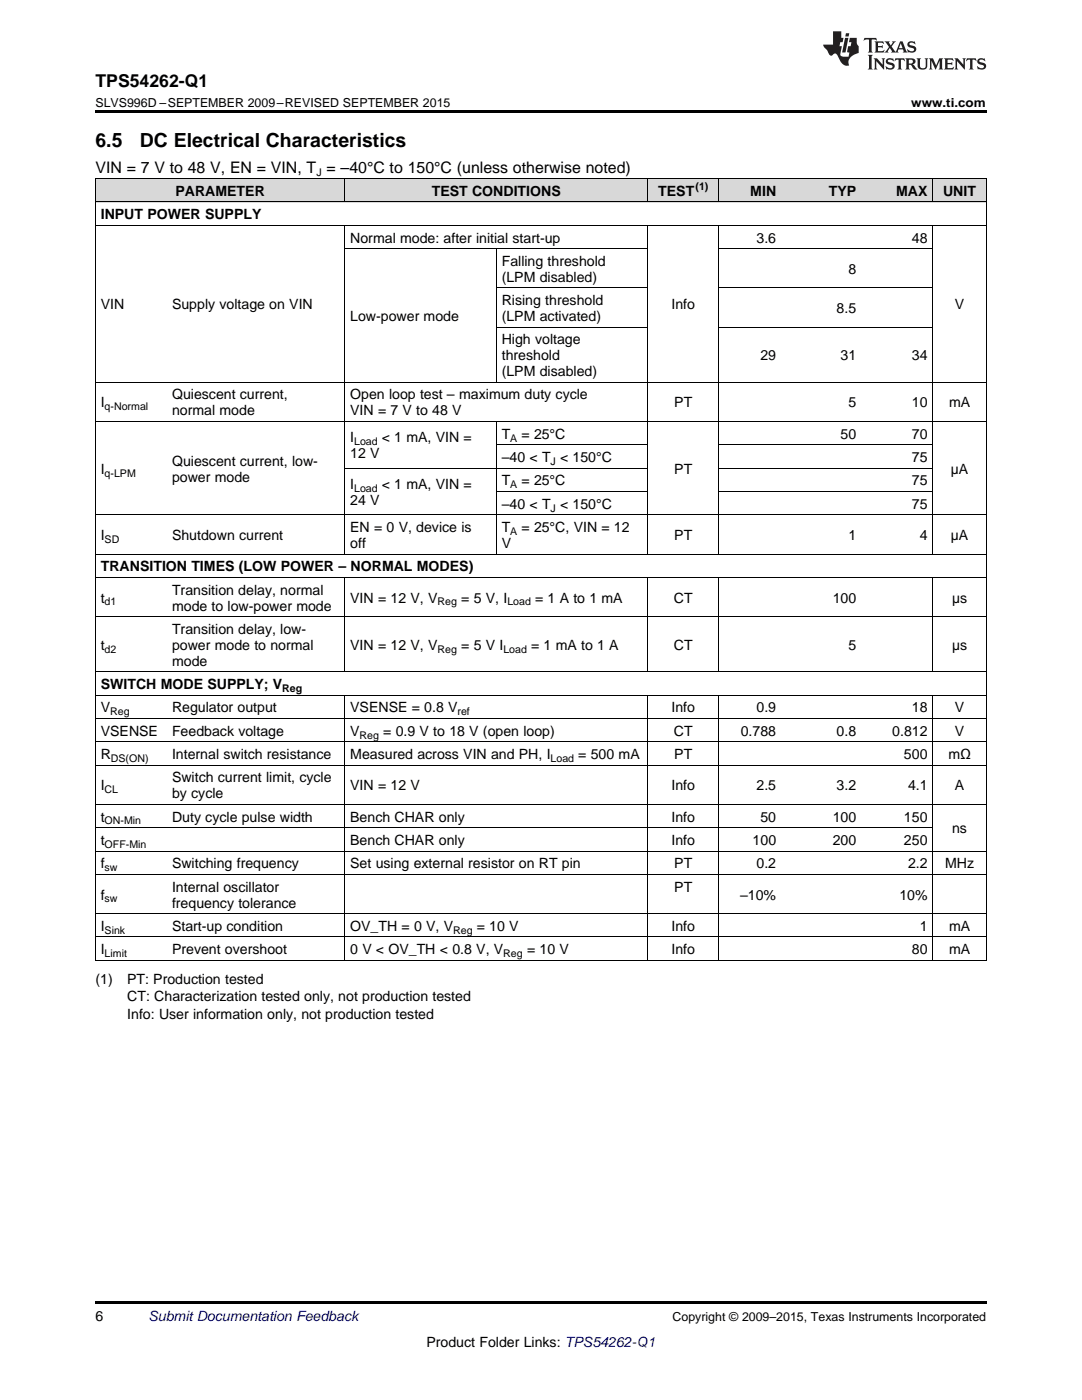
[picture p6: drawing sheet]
<svg xmlns="http://www.w3.org/2000/svg" width="216mm" height="279mm" viewBox="0 0 216 279" stroke-linecap="round" stroke-linejoin="round" font-family="sans-serif">
<defs><g id="words">
<g font-size="3.9">
<text x="19" y="29.3">6.5</text>
<text x="27.9" y="29.3">DC Electrical Characteristics</text>
</g>
<text font-size="3.5" x="19" y="17.3">TPS54262-Q1</text>
<text font-size="3.2" x="19" y="34.4">VIN = 7 V to 48 V, EN = VIN, T = –40°C to 150°C (unless otherwise noted)</text>
<g font-size="2.8">
<text x="35" y="39.1">PARAMETER</text>
<text x="86.1" y="39.1">TEST CONDITIONS</text>
<text x="131.3" y="39.1">TEST</text>
<text x="149.7" y="39.1">MIN</text>
<text x="165.4" y="39.1">TYP</text>
<text x="178.8" y="39.1">MAX</text>
<text x="188.2" y="39.1">UNIT</text>
<text x="20.1" y="43.7">INPUT POWER SUPPLY</text>
<text x="69.9" y="48.4">Normal mode: after initial start-up</text>
<text x="100.1" y="53.1">Falling threshold</text>
<text x="151" y="48.4">3.6</text>
<text x="182" y="48.4">48</text>
<text x="100.1" y="56.2">(LPM disabled)</text>
<text x="169.3" y="54.6">8</text>
<text x="20.1" y="61.7">VIN</text>
<text x="34.3" y="61.7">Supply voltage on VIN</text>
<text x="69.9" y="64.1">Low-power mode</text>
<text x="100.1" y="60.9">Rising threshold</text>
<text x="100.1" y="64.1">(LPM activated)</text>
<text x="134" y="61.7">Info</text>
<text x="166.9" y="62.5">8.5</text>
<text x="190.5" y="61.7">V</text>
<text x="100.1" y="68.7">High voltage</text>
<text x="100.1" y="71.9">threshold</text>
<text x="151.7" y="71.9">29</text>
<text x="167.7" y="71.9">31</text>
<text x="182" y="71.9">34</text>
<text x="100.1" y="75.1">(LPM disabled)</text>
<text x="20.1" y="81.3">I</text>
<text x="34.3" y="79.7">Quiescent current,</text>
<text x="34.3" y="82.9">normal mode</text>
<text x="69.9" y="79.7">Open loop test – maximum duty cycle</text>
<text x="69.9" y="82.9">VIN = 7 V to 48 V</text>
<text x="134.5" y="81.3">PT</text>
<text x="169.3" y="81.3">5</text>
<text x="182" y="81.3">10</text>
<text x="189.4" y="81.3">mA</text>
<text x="69.9" y="88.3">I</text>
<text x="76.2" y="88.3">&lt; 1 mA, VIN =</text>
<text x="100.1" y="87.6">T</text>
<text x="104.1" y="87.6">= 25°C</text>
<text x="167.7" y="87.6">50</text>
<text x="182" y="87.6">70</text>
<text x="20.1" y="94.5">I</text>
<text x="34.3" y="93">Quiescent current, low-</text>
<text x="69.9" y="91.5">12 V</text>
<text x="100.1" y="92.2">–40 &lt; T &lt; 150°C</text>
<text x="134.5" y="94.5">PT</text>
<text x="182" y="92.2">75</text>
<text x="189.7" y="94.5">µA</text>
<text x="34.3" y="96.1">power mode</text>
<text x="69.9" y="97.6">I</text>
<text x="69.9" y="100.8">24 V</text>
<text x="76.2" y="97.6">&lt; 1 mA, VIN =</text>
<text x="100.1" y="96.9">T</text>
<text x="100.1" y="101.5">–40 &lt; T &lt; 150°C</text>
<text x="104.1" y="96.9">= 25°C</text>
<text x="182" y="96.9">75</text>
<text x="182" y="101.5">75</text>
<text x="20.1" y="107.8">I</text>
<text x="34.3" y="107.8">Shutdown current</text>
<text x="69.9" y="106.2">EN = 0 V, device is</text>
<text x="100.1" y="106.2">T</text>
<text x="104.1" y="106.2">= 25°C, VIN = 12</text>
<text x="134.5" y="107.8">PT</text>
<text x="169.3" y="107.8">1</text>
<text x="183.5" y="107.8">4</text>
<text x="189.7" y="107.8">µA</text>
<text x="69.9" y="109.4">off</text>
<text x="100.1" y="109.4">V</text>
<text x="20.1" y="114">TRANSITION TIMES (LOW POWER – NORMAL MODES)</text>
<text x="34.3" y="118.7">Transition delay, normal</text>
<text x="20.1" y="120.3">t</text>
<text x="34.3" y="121.8">mode to low-power mode</text>
<text x="69.9" y="120.3">VIN = 12 V, V</text>
<text x="92" y="120.3">= 5 V, I</text>
<text x="106.8" y="120.3">= 1 A to 1 mA</text>
<text x="134.5" y="120.3">CT</text>
<text x="166.2" y="120.3">100</text>
<text x="190" y="120.3">µs</text>
<text x="20.1" y="129.7">t</text>
<text x="34.3" y="126.5">Transition delay, low-</text>
<text x="34.3" y="129.7">power mode to normal</text>
<text x="69.9" y="129.7">VIN = 12 V, V</text>
<text x="92" y="129.7">= 5 V I</text>
<text x="106" y="129.7">= 1 mA to 1 A</text>
<text x="134.5" y="129.7">CT</text>
<text x="169.3" y="129.7">5</text>
<text x="190" y="129.7">µs</text>
<text x="20.1" y="137.5">SWITCH MODE SUPPLY; V</text>
<text x="34.3" y="132.9">mode</text>
<text x="20.1" y="142.2">V</text>
<text x="34.3" y="142.2">Regulator output</text>
<text x="69.9" y="142.2">VSENSE = 0.8 V</text>
<text x="134" y="142.2">Info</text>
<text x="151" y="142.2">0.9</text>
<text x="182" y="142.2">18</text>
<text x="190.5" y="142.2">V</text>
<text x="20.1" y="146.8">VSENSE</text>
<text x="34.3" y="146.8">Feedback voltage</text>
<text x="69.9" y="146.8">V</text>
<text x="76.5" y="146.8">= 0.9 V to 18 V (open loop)</text>
<text x="134.5" y="146.8">CT</text>
<text x="147.8" y="146.8">0.788</text>
<text x="166.9" y="146.8">0.8</text>
<text x="178" y="146.8">0.812</text>
<text x="190.5" y="146.8">V</text>
<text x="20.1" y="151.5">R</text>
<text x="34.3" y="151.5">Internal switch resistance</text>
<text x="69.9" y="151.5">Measured across VIN and PH, I</text>
<text x="115.4" y="151.5">= 500 mA</text>
<text x="134.5" y="151.5">PT</text>
<text x="180.4" y="151.5">500</text>
<text x="189.2" y="151.5">mΩ</text>
<text x="20.1" y="157.7">I</text>
<text x="34.3" y="156.1">Switch current limit, cycle</text>
<text x="34.3" y="159.3">by cycle</text>
<text x="69.9" y="157.7">VIN = 12 V</text>
<text x="134" y="157.7">Info</text>
<text x="151" y="157.7">2.5</text>
<text x="166.9" y="157.7">3.2</text>
<text x="181.2" y="157.7">4.1</text>
<text x="190.5" y="157.7">A</text>
<text x="20.1" y="164">t</text>
<text x="34.3" y="164">Duty cycle pulse width</text>
<text x="69.9" y="164">Bench CHAR only</text>
<text x="134" y="164">Info</text>
<text x="151.7" y="164">50</text>
<text x="166.2" y="164">100</text>
<text x="180.4" y="164">150</text>
<text x="190" y="166.3">ns</text>
<text x="20.1" y="168.6">t</text>
<text x="20.1" y="173.3">f</text>
<text x="34.3" y="173.3">Switching frequency</text>
<text x="69.9" y="168.6">Bench CHAR only</text>
<text x="69.9" y="173.3">Set using external resistor on RT pin</text>
<text x="134" y="168.6">Info</text>
<text x="134.5" y="173.3">PT</text>
<text x="150.2" y="168.6">100</text>
<text x="151" y="173.3">0.2</text>
<text x="166.2" y="168.6">200</text>
<text x="180.4" y="168.6">250</text>
<text x="181.2" y="173.3">2.2</text>
<text x="188.6" y="173.3">MHz</text>
<text x="20.1" y="179.5">f</text>
<text x="34.3" y="177.9">Internal oscillator</text>
<text x="134.5" y="177.9">PT</text>
<text x="147.7" y="179.5">–10%</text>
<text x="179.5" y="179.5">10%</text>
<text x="20.1" y="185.8">I</text>
<text x="34.3" y="181.1">frequency tolerance</text>
<text x="34.3" y="185.8">Start-up condition</text>
<text x="69.9" y="185.8">OV_TH = 0 V, V</text>
<text x="95.1" y="185.8">= 10 V</text>
<text x="134" y="185.8">Info</text>
<text x="183.5" y="185.8">1</text>
<text x="189.4" y="185.8">mA</text>
<text x="20.1" y="190.4">I</text>
<text x="34.3" y="190.4">Prevent overshoot</text>
<text x="69.9" y="190.4">0 V &lt; OV_TH &lt; 0.8 V, V</text>
<text x="105.2" y="190.4">= 10 V</text>
<text x="134" y="190.4">Info</text>
<text x="182" y="190.4">80</text>
<text x="189.4" y="190.4">mA</text>
<text x="19" y="196.3">(1)</text>
<text x="25.4" y="196.3">PT: Production tested</text>
<text x="25.4" y="199.8">CT: Characterization tested only, not production tested</text>
<text x="25.4" y="203.4">Info: User information only, not production tested</text>
<text x="19" y="263.6">6</text>
<text x="85.1" y="268.9">Product Folder Links: TPS54262-Q1</text>
</g>
<text font-size="2.8" fill="#0000c8" x="29.6" y="263.6">Submit Documentation Feedback</text>
<g font-size="2.5">
<text x="19" y="21.4">SLVS996D –SEPTEMBER 2009–REVISED SEPTEMBER 2015</text>
<text x="181.8" y="21.4">www.ti.com</text>
<text x="134.2" y="263.6">Copyright © 2009–2015, Texas Instruments Incorporated</text>
</g>
<g font-size="2.1">
<text x="63.1" y="35.1">J</text>
<text x="138.8" y="38">(1)</text>
<text x="20.9" y="81.9">q-Normal</text>
<text x="70.7" y="88.9">Load</text>
<text x="101.8" y="88.1">A</text>
<text x="20.9" y="95.1">q-LPM</text>
<text x="109.9" y="92.8">J</text>
<text x="70.7" y="98.2">Load</text>
<text x="101.8" y="97.4">A</text>
<text x="101.8" y="106.8">A</text>
<text x="109.9" y="102.1">J</text>
<text x="20.9" y="108.3">SD</text>
<text x="20.9" y="120.8">d1</text>
<text x="87.3" y="120.8">Reg</text>
<text x="101.2" y="120.8">Load</text>
<text x="20.9" y="130.2">d2</text>
<text x="87.3" y="130.2">Reg</text>
<text x="100.4" y="130.2">Load</text>
<text x="22" y="142.7">Reg</text>
<text x="56.3" y="138.1">Reg</text>
<text x="91.3" y="142.7">ref</text>
<text x="71.8" y="147.4">Reg</text>
<text x="22.1" y="152">DS(ON)</text>
<text x="109.9" y="152">Load</text>
<text x="20.9" y="158.3">CL</text>
<text x="20.9" y="164.5">ON-Min</text>
<text x="20.9" y="169.2">OFF-Min</text>
<text x="20.9" y="173.8">sw</text>
<text x="20.9" y="180.1">sw</text>
<text x="20.9" y="186.3">Sink</text>
<text x="20.9" y="191">Limit</text>
<text x="90.4" y="186.3">Reg</text>
<text x="100.4" y="191">Reg</text>
</g>
</g></defs>
<g fill="#d8d8d8">
<path d="M19 35.7h14.3v4.7h-14.3z"/>
<path d="M33.3 35.7h35.5v4.7h-35.5z"/>
<path d="M68.8 35.7h30.3v4.7h-30.3z"/>
<path d="M99.1 35.7h30.2v4.7h-30.2z"/>
<path d="M129.3 35.7h14.2v4.7h-14.2z"/>
<path d="M143.5 35.7h12.4v4.7h-12.4z"/>
<path d="M155.9 35.7h16v4.7h-16z"/>
<path d="M171.9 35.7h14.3v4.7h-14.3z"/>
<path d="M186.2 35.7h10.6v4.7h-10.6z"/>
</g>
<path d="M19 22h177.8v.5h-177.8zM19 191.7h.2zM68.7 191.7h.1zM99 191.7h.1zM129.2 191.7h.1zM143.4 191.7h.1zM155.8 191.7h.1zM171.8 191.7h.1zM186.1 191.7h.1zM196.7 191.7h.1zM19 259.7h177.8v.5h-177.8z" fill="#000"/>
<g fill="none" stroke="#000" stroke-width=".2">
<path d="M19 35.6l177.8 .1v156M19.1 35.7v156M68.8 35.7v4.7M129.2 35.7v4.7M143.5 35.7v4.7M186.1 35.7v4.7M19 45h177.8M19 40.3h177.8M68.8 45v65.6M68.8 49.6h60.5M99 49.6v26.7M99.1 57.4h30.2"/>
<path d="M129.2 45v65.6M143.5 45v65.6M143.5 57.4h42.7M143.5 49.6h42.7M186.1 45v65.6M19 76.3h177.8M99.1 65.3h30.2M143.5 65.3h42.7M19 84.1h177.8M68.8 93.4h60.5M99 84.1v26.5M99.1 98.1h30.2"/>
<path d="M99.1 88.8h30.2M143.5 98.1h42.7M143.5 93.4h42.7M143.5 88.8h42.7M19 115.2h177.8M19 110.6h177.8M19 102.7h177.8M68.8 115.3v18.8M129.2 115.3v18.8M143.5 115.3v18.8M186.1 115.3v18.8M19 138.7h177.8"/>
<path d="M19 134.1h177.8M19 123.1h177.8M68.8 138.7v53M129.2 138.7v53M143.5 138.7v53M186.1 138.7v53M19 152.7h177.8M19 148h177.8M19 143.4h177.8M19 174.5h177.8M19 169.8h177.8M19 165.2h167.2"/>
<path d="M19 160.5h177.8M19 191.6h177.8M19 187h177.8M19 182.3h177.8"/>
</g>
<g fill="#231f20">
<path d="M172.5 7.6l-.1 .5 .4-.2h.6v.1v2.1l-.2 .4h.9l-.2-.4v-2.1l.1-.1h.5l.5 .2-.2-.5zM174.5 8.3l.2 .3v1.5l-.2 .4h1.8l.2-.6a1.04 1.04 0 0 1-1.3 .2v-.7h.6l.3 .2v-.6l-.3 .2h-.6v-.6l.8-.1 .4 .3-.2-.5zM176.5 8.3l.9 1.1-.9 1.1h.8l-.2-.2 .4-.7 .5 .7-.2 .2h1.5l-.2-.2 .2-.4h.9l.1 .4-.2 .2h1l-.3-.3-.7-1.9h-.5l-.9 2-.8-1 .9-1h-.8l.1 .3-.4 .5-.3-.6 .1-.2zM179.7 8.6l.4 1h-.7zM181.3 8.4a.63 .63 0 0 0-.2 .7 .63 .63 0 0 0 .6 .4l.6 .2 .1 .2a.75 .75 0 0 1-.7 .4 .75 .75 0 0 1-.6-.5l.1 .7 .1-.1a1.11 1.11 0 0 0 1.5-.6 1.13 1.13 0 0 0-1.2-.8l-.1-.4a1.04 1.04 0 0 1 1.2 .2l-.2-.5-.2 .1-.4-.2zM173.2 10.9l.2 .4v2.2l-.2 .4h1l-.3-.4v-2.2l.3-.4zM174.3 11.6l.3 .4v1.5l-.3 .4h.8l-.2-.4v-1.3l1.5 1.7v-1.9l.2-.4h-.7l.2 .4v.9l-1.1-1.3zM177 11.8a.62 .62 0 0 0-.2 .7 .62 .62 0 0 0 .6 .4l.6 .1 .1 .3a.76 .76 0 0 1-.7 .3 .76 .76 0 0 1-.7-.4l.2 .7 .1-.1a1.11 1.11 0 0 0 1.5-.6 1.13 1.13 0 0 0-1.2-.8l-.1-.4a1.04 1.04 0 0 1 1.2 .2l-.2-.6-.2 .1-.5-.1zM178.7 11.6l-.2 .6a.61 .61 0 0 1 .8-.3v1.6l-.2 .4h.9l-.2-.4v-1.6a.63 .63 0 0 1 .7 .3l-.1-.6zM180.6 11.6l.3 .4v1.5l-.3 .4h1l-.2-.2-.1-.8 .6 .2a.76 .76 0 0 0 1.2 .7l-1-1a.58 .58 0 0 0 .6-.5 .58 .58 0 0 0-.5-.6zM181.4 11.9h.1a.45 .45 0 0 1 .5 .1 .45 .45 0 0 1 .1 .5l-.8 .2zM182.9 11.6l.2 .2a2.17 2.17 0 0 0 .3 1.9 .99 .99 0 0 0 1.6-.6v-1.1l.2-.4h-.7l.2 .2a1.92 1.92 0 0 1-.2 1.8 .6 .6 0 0 1-.9-.5v-1.1l.2-.4zM185.4 11.6l.2 .4v1.5l-.2 .4h.7l-.2-.4v-1.4l.8 1.8 .8-1.8v1.4l-.2 .4h.9l-.2-.4v-1.5l.2-.4h-.8l-.6 1.5-.6-1.5zM188.4 11.6l.2 .4v1.5l-.2 .4h1.8l.1-.6a1.04 1.04 0 0 1-1.2 .1v-.6h.5l.4 .2v-.6l-.4 .2h-.5v-.7h.8l.3 .3-.1-.6zM190.5 11.6l.2 .4v1.5l-.2 .4h.7l-.2-.4v-1.3l1.5 1.7v-1.9l.2-.4h-.7l.2 .4v.9l-1.1-1.3zM192.9 11.6l-.1 .6a.61 .61 0 0 1 .7-.3l.1 1.6-.3 .4h1l-.3-.4 .1-1.6a.63 .63 0 0 1 .7 .3l-.1-.6zM195.2 11.8a.62 .62 0 0 0-.2 .7 .62 .62 0 0 0 .6 .4l.6 .1 .1 .3a.76 .76 0 0 1-.7 .3 .76 .76 0 0 1-.6-.4l.1 .7 .1-.1a1.11 1.11 0 0 0 1.6-.6 1.13 1.13 0 0 0-1.3-.8l-.1-.4a1.04 1.04 0 0 1 1.2 .2l-.1-.6-.2 .1-.5-.1z"/>
<path d="M166.2 6.3v2.6h-1.9v.4l.8 .9a.91 .91 0 0 0 1 .8 .56 .56 0 0 1 .5-.3 .56 .56 0 0 1 .5 .3l.4 .8a1.53 1.53 0 0 0 1.9 1.2 1.54 1.54 0 0 1 1-2.1l.9-.3v-1.4a1.52 1.52 0 0 1-.4-1.6h-1.3l-.2 .8h.5l-.2 .8h-.5l-.1 1v.2l.4 .1-.2 .8a1.93 1.93 0 0 1-1.6-.3l.3-1.8h-.5l.2-.8h.4l.2-.8h-.4v-1.3zM168.6 7.6l-.6 2.9h.7l.6-2.9zM168.8 6.6l-.1 .7h.6l.2-.7z"/>
</g>
<use href="#words"/>
</svg>
